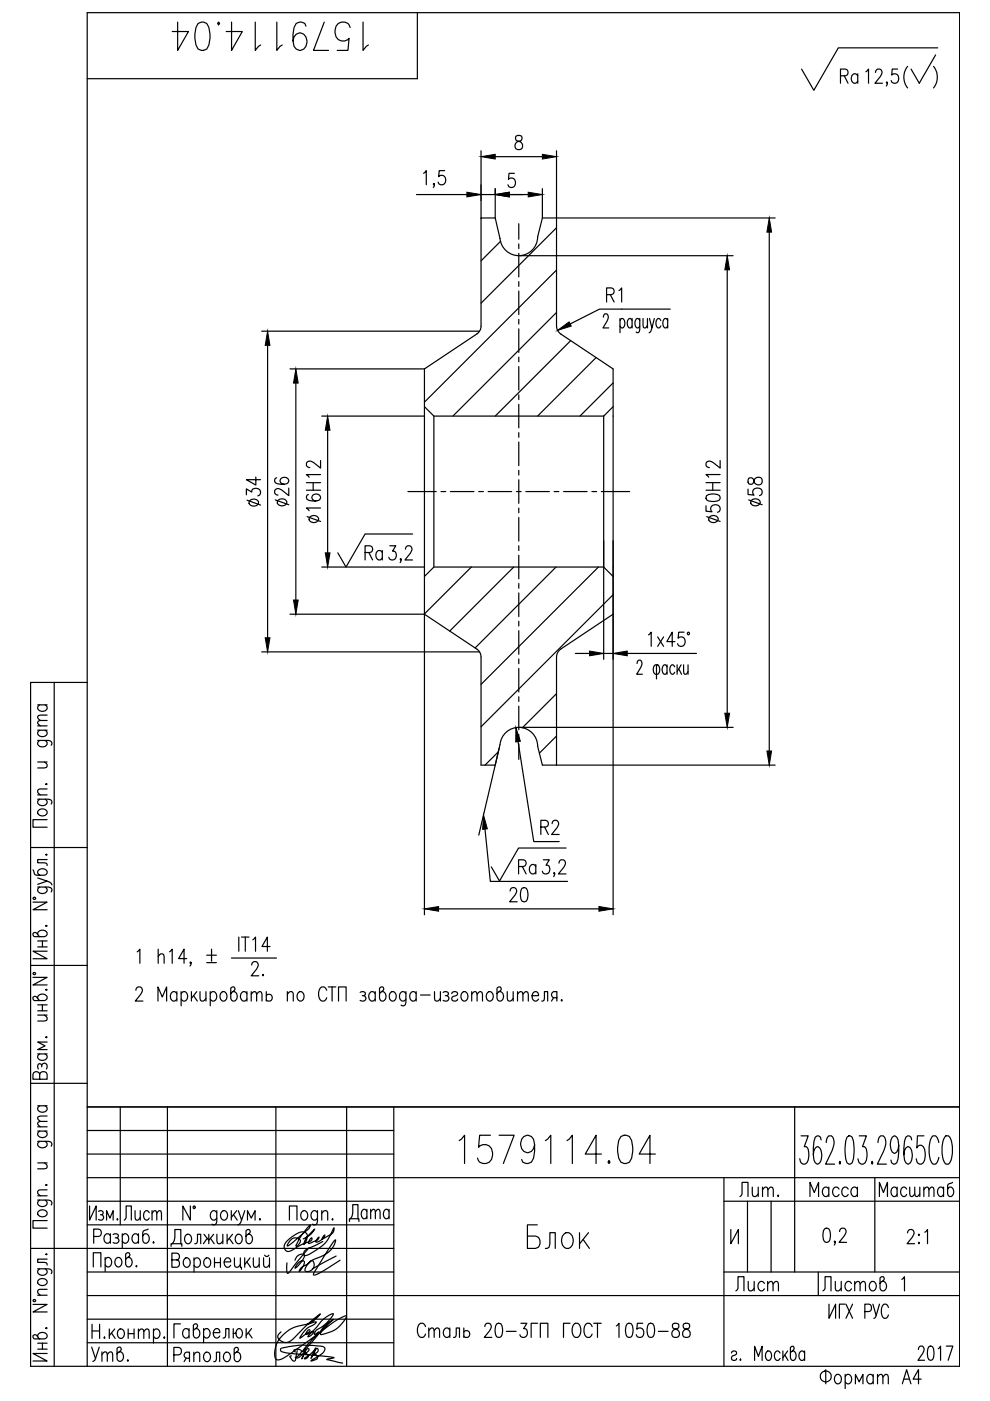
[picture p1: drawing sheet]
<svg xmlns="http://www.w3.org/2000/svg" width="210mm" height="297mm" viewBox="0 0 210 297" stroke-linecap="round" stroke-linejoin="round" font-family="sans-serif">
<defs><g id="words">
<g font-size="10.1">
<text x="35.3" y="12">1579114.04</text>
<text x="96" y="248">1579114.04</text>
</g>
<text font-size="8.8" x="110.4" y="266">Блок</text>
<text font-size="8.4" x="190.5" y="19.8">( )</text>
<g font-size="6.6">
<text x="177.1" y="19">Ra</text>
<text x="162.6" y="108.7" transform="rotate(-90 162.6 108.7)">58</text>
<text x="108.7" y="186.6">Ra</text>
<text x="155.6" y="255.1">Лит.</text>
<text x="170.4" y="255.1">Масса</text>
<text x="185.2" y="255.1">Масштаб</text>
<text x="25" y="260">Лист</text>
<text x="18.3" y="290">Утв.</text>
<text x="193.3" y="289.6">2017</text>
</g>
<g font-size="6.2">
<text x="56.1" y="108.7" transform="rotate(-90 56.1 108.7)">34</text>
<text x="62.1" y="108.7" transform="rotate(-90 62.1 108.7)">26</text>
<text x="68.8" y="112.2" transform="rotate(-90 68.8 112.2)">16H12</text>
<text x="153.5" y="112.2" transform="rotate(-90 153.5 112.2)">50H12</text>
<text x="76.2" y="119.9">Ra</text>
<text x="106.9" y="192.3">20</text>
<text x="56.8" y="208.1" transform="rotate(-90 56.8 208.1)">2.</text>
<text x="154.9" y="274.8">Лист</text>
<text x="173.2" y="274.8">Листов</text>
<text x="87.1" y="284.7">Сталь 20-3ГП ГОСТ 1050-88</text>
</g>
</g></defs>
<g fill="none" stroke="#000" stroke-width=".25">
<path d="M88.5 2.7v14h-70M185.6 15.4l.3-.6 .6-.2a.93 .93 0 0 1 .2 1.6l-1.2 1.4h1.6M198.8 10.1h-21.1l-5.1 9.1-2.6-4.6M203.5 2.7v287M89.8 36.8l.6-.6v3M92.1 39l-.1 .2-.1-.2 .1-.1a.62 .62 0 0 1-.1 .8M94.3 36.2h-1.2l-.1 1.3a.88 .88 0 0 1 1.1-.2 .88 .88 0 0 1 .4 1 .82 .82 0 0 1-.7 .9 .82 .82 0 0 1-.9-.6M102 32v14.3l.1-.1M105 33.2h10M109.1 36.8h-1.2l-.1 1.2a.87 .87 0 0 1 1.1-.1 .87 .87 0 0 1 .4 1 .82 .82 0 0 1-.7 .8 .82 .82 0 0 1-.9-.5M109.4 28.9a.67 .67 0 0 0 .3 1 .98 .98 0 0 1 1.1 .6 .98 .98 0 0 1-.6 1.2 .88 .88 0 0 1-1-.7 .88 .88 0 0 1 .7-1l.4-.1a.61 .61 0 0 0 .4-.7 .61 .61 0 0 0-.5-.5zM118 32v37.1"/>
<path d="M88.3 41.3h10.7M102 41.3h3M105 46.2h-3v22.9M105 46.2l1 4.3M105 40v6.2M106.1 51.2l-4.1 4.1M108 41.3h4M110 47.4v3.3M110 51.7v1M110 53.7v5M110 59.7v1M110.2 54.2h45.2"/>
<path d="M115 46.2l-1 4a4 4 0 0 1-3.8 4 4 4 0 0 1-4.2-3.7M115 46.2h49.3M115 40v6.2M118 48.3l-16 16M118 57.3l-28 28M154.2 57.2v94M163.1 49.2v110M55.5 70.2h46.2M56.7 73.2v62M61.5 78.2h28.5M90 78.2v115.7M102 69.1l-.3 1.2-.6 .5-11.1 7.4"/>
<path d="M110 61.7v5M110 67.7v1M110 69.7v5M110 75.7v1M110 77.7v5M118 66.2l-22 22M118 69.1l.3 1.2 .6 .5 11.1 7.4v115.7M121 72.2l-16 16M126.4 75.8l-12.4 12.4M127.9 67.2v-.1a.56 .56 0 0 1 .7-.6l.3 .3a1.34 1.34 0 0 1-.2 1.3l-.9 1.4h1.3M128.6 62.5h1a.73 .73 0 0 0 .6-.7 .73 .73 0 0 0-.6-.8h-1v3M129.4 62.5l.8 1.5"/>
<path d="M131.2 61.6l.6-.6v3M131.5 68l.3-.5h.2a1.35 1.35 0 0 1 0 2h-.2l-.3-.4M131.5 67.5v3M134 68l-.3-.5h-.3a1.35 1.35 0 0 0 0 2h.3l.3-.4M134 67.5v2M135.6 68l-.3-.5h-.2a1.35 1.35 0 0 0 0 2h.2l.3-.4M135.6 67.5v2.7l-.3 .3-.4-.1M136.3 67.5l.1 1.9 .5 .1 .4-.5M137.3 67.5v2M137.7 67.5l.5 2 .5-2M138.2 69.5l-.2 .6-.4 .4M140.1 68l-.3-.5h-.3a1.35 1.35 0 0 0 0 2h.3l.3-.4"/>
<path d="M141.6 68l-.4-.5h-.2a1.35 1.35 0 0 0 0 2h.2l.4-.4M141.6 67.5v2M142.1 65.5h-15l-6.2 3.2M62.7 81.2v46M68.2 88.2h21.8M69.5 91.2v26M90 86.2l2 2v32l-2 2M92 88.2h36M110 83.7v1M110 85.7v5M110 91.7v1M110 93.7v5"/>
<path d="M110 99.7v1M128 88.2v32l2 2M130 86.2l-2 2M130 81.2l-7 7M82.7 115.7h1.2l-.7 1.2a.9 .9 0 0 1 .8 1.2 .9 .9 0 0 1-1.5 .3l-.1-.3M85.1 118.6l-.2 .1v-.3a.64 .64 0 0 1-.1 .9M86 116.4l.2-.5 .7-.2a.94 .94 0 0 1 .1 1.6l-1.1 1.4h1.6M86.5 104.2h6M87.5 113.2h-10.1l-4 7-1.8-3M93.5 104.2h1M95.5 104.2h5M101.5 104.2h1"/>
<path d="M103.5 104.2h5M109.5 104.2h1M110 101.7v5M110 107.7v1M110 109.7v5M110 115.7v1M110 117.7v5M111.5 104.2h5M117.5 104.2h1M119.5 104.2h5M125.5 104.2h1M127.5 104.2h6"/>
<path d="M128 114.6v25.2M55.5 138.2h46.2M61.5 130.2h28.5l11.1 7.4 .7 .9 .2 .8v22.9h3M68.2 120.2h21.8M92 120.2h36M99.9 120.2l-9.9 10M108.9 120.2l-13.5 13.6M110 123.7v1M110 125.7v5M110 131.7v1M110 133.7v5M110 139.7v1"/>
<path d="M117.9 120.2l-17.2 17.2M122 138.5h3M126.9 120.2l-24.9 24.9M128 138.5h2M130 130.2l-11.1 7.4-.7 .9-.2 .8v22.9M130 126.1l-28 28M133 138.5h14.7M137.5 134.6l.6-.6v3M139.4 135l1.3 2M140.7 135l-1.3 2M143.1 136h-1.7l1.1-2v3M145 134h-1.1l-.1 1.3a.87 .87 0 0 1 1.1-.2 .87 .87 0 0 1 .4 1.1 .82 .82 0 0 1-.7 .8 .82 .82 0 0 1-.9-.5"/>
<path d="M145.8 134.1h.3v.4h-.3zM8 157l2.7 .1 .3 .3-.2 .6M8 154.8h2M8 153.9h2M8 149.4h2M8.4 157l-.4 .4a1 1 0 0 0 1 1 1 1 0 0 0 1-1l-.4-.4M8.4 154.8a.66 .66 0 0 0-.4 .6 .66 .66 0 0 0 .4 .7 .91 .91 0 0 0 1.1 0 .91 .91 0 0 0 .4-1.1l-.3-.2M8.4 149.4l-.4 .5a1 1 0 0 0 1 .9 1 1 0 0 0 1-.9l-.4-.5M10 152.8l-1.9 .1-.1 .4 .6 .6M10 151.6l-1.9 .1-.1 .5 .6 .6M11.5 144.7v145M18.5 144.7h-12v145h197"/>
<path d="M105.7 159.4l-2.9 2.8M109.8 157.2l3.4 21.2h5.4M110 141.7v5M110 147.7v1M110 149.7v5M110 155.7v1M110 157.7v3.3M110 154.2h45.4M118 147.1l-7.2 7.2M118 156l-3.6 3.7M135.1 140.7v-.2a.56 .56 0 0 1 .7-.5l.2 .2a1.29 1.29 0 0 1-.2 1.3l-.8 1.5h1.2M138.8 141.1l.1-.1h.5a1.35 1.35 0 0 1 0 2h-.5a1.4 1.4 0 0 1-.1-1.9z"/>
<path d="M139.2 141v3M141.4 141.4l-.3-.4h-.3a1.35 1.35 0 0 0 0 2h.3l.3-.5M141.4 141v2M143.1 141.4l-.4-.4h-.2a1.35 1.35 0 0 0 0 2h.2l.4-.5M143.6 141v2M143.9 141.8l.6 1.2M144.4 141l-.8 1.4M144.9 141l.1 1.8 .4 .2 .5-.6M145.9 141v2M6.5 179.7h12M8 169.4l2.7 .2 .3 .3-.2 .6M8 168.5h2"/>
<path d="M8 161.6h2M8.1 171.8a1.06 1.06 0 0 1 1.2-.3 1.06 1.06 0 0 1 .7 .9 1.06 1.06 0 0 1-1.1 .6 1.06 1.06 0 0 1-.9-.9zM8.4 169.4l-.4 .5a1 1 0 0 0 1 .9 1 1 0 0 0 1-.9l-.4-.5M9.4 161.6l.6 .5-.1 .6-1.9 .1M9.7 166.3l.2-.2 .1 .2zM10 173.8h-3v1.6h3M10 167.3l-1.9 .1-.1 .6 .6 .5M102.8 175.8l1.2 11.1h16.3M114.7 175.4h1a.73 .73 0 0 0 .6-.8 .73 .73 0 0 0-.6-.7h-1v3M115.5 175.4l.8 1.5M117.1 174.6l.2-.5 .7-.2a.94 .94 0 0 1 .1 1.6l-1.1 1.4h1.6M120 179.8h-10l-4.1 7-1.7-3"/>
<path d="M164.3 162.2h-49.3l-1-4a4 4 0 0 0-3.8-4 4 4 0 0 0-4.2 3.7l-4.5 19.2M7 191.3h3l-3 1.6h3M7 184.4l.4 1 2 .2a.65 .65 0 0 0 .6-.6 .65 .65 0 0 0-.4-.7 1.01 1.01 0 0 0-1.6 .8l.4 .5M7.1 190.3h.4v.3h-.4zM8 198.1a1 1 0 0 1 1-.9 1 1 0 0 1 1 .9l-.6 .5h-2.1l-.3-.4v-.3l.4-.2 .3 .1 .7 .8M8 188.1l2.7 .1 .3 .3-.2 .6M8 186.1l2 .7-2 .7M8 199.5h2M8.4 188.1l-.4 .4a1 1 0 0 0 1 1 1 1 0 0 0 1-1l-.4-.4M9 199.5v1.3M9.7 196.3l.2-.1 .1 .1zM9.7 181.2l.2-.1 .1 .1-.1 .1z"/>
<path d="M10 186.8l.8 .5 .2 .3M10 182.2h-2v.7l1.9 .1 .1 .5M50.6 198.7v3M51.2 198.7h1.6M52 198.7v3M53.6 199.2l.6-.5v3M93 192.7h34M117.6 185.2l-.1 .1v-.3a.64 .64 0 0 1-.1 .9M118.5 183l.2-.6 .7-.1a.93 .93 0 0 1 .1 1.6l-1.1 1.4h1.6M6.5 204.7h12M7 207.2h3l-3 1.6h3M7.1 206.3h.4v.3h-.4z"/>
<path d="M8 211.7a1 1 0 0 1 1-.9 1 1 0 0 1 1 .9l-.6 .4h-2.1l-.3-.3v-.3l.4-.3 .3 .1 .7 .8M8 200.8h2M8 215.2h2M8 213h2M8 214.3h2M9 213v1.3M9.4 215.2l.6 .6-.2 .6-1.8 .1M9.7 219.9l.1-.1 .2 .1-.2 .1zM9.7 209.9l.1-.2 .2 .2-.2 .1zM10 201.7h-3l3 1.6h-3M28.8 210l.2-.6 .7-.1a.93 .93 0 0 1 .1 1.5l-1.1 1.4h1.6M29.1 201.8l.6-.6v3"/>
<path d="M33.5 212.2v-2.9l.9 2.1 .9-2.1v2.9M33.5 202.8l.6-.6 .6 .2 .1 1.8M33.5 201.2v3M35.9 201.8l.6-.6v3M37.5 210.7l-.5-.5a1 1 0 0 0-.9 1 1 1 0 0 0 .9 1l.5-.4M37.5 210.2v2M38.4 210.7l.2-.3a.8 .8 0 0 1 1 .1 .8 .8 0 0 1 .2 .9 .8 .8 0 0 1-.9 .8l-.5-.4M38.4 210.2v3.1M39.6 203.2h-1.7l1.1-2v3M40.5 204.1l-.1 .1-.1-.1 .1-.2a.62 .62 0 0 1-.1 .9M40.6 210.2v2M41 211.1l.8 1.1"/>
<path d="M41.7 210.2l-1.1 1.5M42.4 210.2l.1 1.9 .6 .1 .6-.5M43.7 210.2v2M43.8 202.5h2.1M43.8 204.1h2.1M44.6 210.7l.2-.3a.8 .8 0 0 1 .9 .1 .8 .8 0 0 1 .3 .9 .8 .8 0 0 1-1 .8l-.4-.4M44.6 210.2v3.1M44.9 201.2v2.6M47 210.4a.8 .8 0 0 1 .9 .1 .8 .8 0 0 1 .2 .9 .8 .8 0 0 1-.9 .8 1.18 1.18 0 0 1-.2-1.8zM49.1 203.1h9.5M49.4 210.2a1 1 0 0 1 .9 1 1 1 0 0 1-.9 1l-.5-.5v-2.2l.4-.2h.3l.2 .4-.1 .3-.8 .7M52.4 210.7l-.5-.5a1 1 0 0 0-.9 1 1 1 0 0 0 .9 1l.5-.4"/>
<path d="M52.4 210.2v2M53.3 210.8l.5-.6 .5 .2 .1 1.8M53.3 210.2v2M54.4 210.8l.6-.6 .4 .2 .2 1.8M56.5 211.1a.73 .73 0 0 1 1.1 0 .73 .73 0 0 1-.3 1.1h-.5l-.3-.2M56.5 210.2v2M57.3 200.7h-1.8l1.2-2v3M60.9 210.8l.6-.6 .6 .2 .1 1.8M60.9 210.2v2M63.3 210.4l.3-.2a1 1 0 0 1 .9 1 1 1 0 0 1-.9 1 1.18 1.18 0 0 1-.3-1.8zM69.3 210a.8 .8 0 0 0-.8-.8 .8 .8 0 0 0-.8 .8 1.88 1.88 0 0 0 .5 2.2 .84 .84 0 0 0 1.1-.7M69.6 209.3h1.6"/>
<path d="M70.4 209.3v2.9M71.8 212.2v-2.9h1.6v2.9M76.3 210.4a.71 .71 0 0 1 1.2 .3l-.1 .3-.6 .1M77.2 211.1a.59 .59 0 0 1 .4 .6 .59 .59 0 0 1-.4 .5l-.9-.1M79.6 210.7l-.5-.5a1 1 0 0 0-.9 1 1 1 0 0 0 .9 1l.5-.4M79.6 210.2v2M80.9 210.2a1 1 0 0 1 1 1 1 1 0 0 1-1 1l-.4-.5v-2.2l.3-.2h.4l.2 .4-.1 .3-.8 .7M82.9 210.4a.8 .8 0 0 1 .9 .1 .8 .8 0 0 1 .2 .9 .8 .8 0 0 1-.9 .8 1.18 1.18 0 0 1-.2-1.8zM86.1 210.7l-.5-.5a1 1 0 0 0-.9 1 1 1 0 0 0 .9 1l.5-.4M86.1 210.2l-.2 2.8-.3 .3-.6-.2M88.2 210.7a.66 .66 0 0 0-.6-.5 .66 .66 0 0 0-.6 .5 .91 .91 0 0 0-.1 1.1 .91 .91 0 0 0 1.1 .3l.2-.3M88.2 210.2v2"/>
<path d="M89.2 211h2M92.1 210.2l.1 1.9 .6 .1 .6-.5M93.4 210.2v2M93.9 210.4a.71 .71 0 0 1 1.2 .3l-.1 .3-.6 .1M94.8 211.1a.59 .59 0 0 1 .4 .6 .59 .59 0 0 1-.4 .5l-.9-.1M95.8 210.7a.66 .66 0 0 1 .6-.5 .66 .66 0 0 1 .6 .5l-.1 .3-.8 .3a.55 .55 0 0 0-.2 .8 .73 .73 0 0 0 1.1-.3M98.1 210.4a.8 .8 0 0 1 .9 .1 .8 .8 0 0 1 .2 .9 .8 .8 0 0 1-.9 .8 1.18 1.18 0 0 1-.2-1.8zM100 210.8l.6-.6 .4 .2 .2 1.8M100 210.2v2M101.2 210.8l.5-.6 .5 .2 .1 1.8M103.4 210.4l.3-.2a1 1 0 0 1 .9 1 1 1 0 0 1-.9 1 1.17 1.17 0 0 1-.3-1.8zM105.8 210.2a1 1 0 0 1 1 1 1 1 0 0 1-1 1l-.4-.5v-2.2l.3-.2h.4l.2 .4-.1 .3-.8 .7"/>
<path d="M107.5 210.2l.2 1.9 .5 .1 .6-.5M108.8 210.2v2M109.7 210.8l.6-.6 .5 .2 .1 1.8M109.7 210.2v2M110.9 210.8l.5-.6 .5 .2 .1 1.8M112.8 211.1h1.4a.67 .67 0 0 0-.4-.8 .67 .67 0 0 0-.9 .4 1 1 0 0 0 .8 1.5l.5-.4M114.9 212.2l.4-.1 .1-1.9h.7v2M117.4 211.5l-.5 .7M118.1 211.5h-.7l-.3-.1a.67 .67 0 0 1 .3-1.2h.7v2M119.1 212l.1 .1-.1 .1-.1-.1zM6.5 229.7h12M8 239.8h2"/>
<path d="M8 238.9h2M8 234.4h2M8 223.5h2M8.4 227.8a.73 .73 0 0 0-.7-.6 .73 .73 0 0 0-.7 .6v1h3v-1a.82 .82 0 0 0-.8-.6 .82 .82 0 0 0-.8 .6v1M8.4 223.5a.67 .67 0 0 0-.4 .6 .67 .67 0 0 0 .4 .6 .91 .91 0 0 0 1.1 .1 .91 .91 0 0 0 .3-1.1l-.2-.2M8.4 239.8l-.4 .5a1 1 0 0 0 1 .9 1 1 0 0 0 1-.9l-.4-.5M8.4 234.4a.66 .66 0 0 0-.4 .7 .66 .66 0 0 0 .4 .6 .91 .91 0 0 0 1.1 0 .91 .91 0 0 0 .4-1l-.3-.3M8.8 225.9a.58 .58 0 0 1 .6-.5 .58 .58 0 0 1 .6 .5l-.2 .7M8.8 226.2v-.3l-.4-.4a.73 .73 0 0 0-.3 1.1M10 237.8l-1.9 .1-.1 .4 .6 .6M10 236.6l-1.9 .1-.1 .5 .6 .6M10 220.9h-2l1.6 .8-1.6 .8h2"/>
<path d="M18.5 234.7h185M18.5 239.7h65M25.5 234.7v25M35.5 234.7v55M58.5 234.7v55M73.5 234.7v55M83.5 234.7v55M168.5 234.7v35M8 254.4l2.7 .2a.58 .58 0 0 1 .1 .9M8 242l2.7 .1a.58 .58 0 0 1 .1 .9M8 253.5h2M8 246.6h2"/>
<path d="M8.1 256.8a1.06 1.06 0 0 1 1.1-.3 1.06 1.06 0 0 1 .8 .9 1.06 1.06 0 0 1-1.1 .6 1.06 1.06 0 0 1-.9-.9zM8.4 254.4l-.1 .2a.58 .58 0 0 0-.2 .9 1.06 1.06 0 0 0 1.1 .3 1.06 1.06 0 0 0 .8-.9l-.4-.5M8.4 242l-.1 .1a.58 .58 0 0 0-.2 .9 1.06 1.06 0 0 0 1.1 .3 1.06 1.06 0 0 0 .8-.8l-.4-.5M9.4 246.6l.6 .5-.1 .6-1.9 .1M9.7 251.2l.2-.1 .1 .1-.1 .2zM10 258.8h-3v1.6h3M10 252.3l-1.9 .1-.1 .6 .6 .5M18.5 249.7h185M18.5 259.7h65M18.5 254.7h65M18.5 244.7h65M19 255.7v3l1.4-3v3"/>
<path d="M20.9 256.8a.59 .59 0 0 1 1 .3l-.1 .3-.5 .1M21.6 257.5a.61 .61 0 0 1 .4 .6 .61 .61 0 0 1-.4 .6l-.7-.2M22.6 258.7v-2l.7 1.6 .7-1.6v2M40.4 255.7v3l-1.6-3v3M41 255.8h.3v.4h-.3zM46 257.1l-.5-.4a1 1 0 0 0-.9 1 1 1 0 0 0 .9 1l.5-.4M46 256.7l-.2 2.7-.3 .3-.6-.2M47.1 256.8l.2-.1a1 1 0 0 1 1 1 1 1 0 0 1-1 1 1.17 1.17 0 0 1-.2-1.9zM49 256.7v2M49.5 257.5l.8 1.2M50.2 256.7l-1.2 1.4M50.5 256.7l.7 2 .7-2"/>
<path d="M51.2 258.7l-.2 .6-.6 .4M52.5 258.7v-2l.8 1.6 .8-1.6v2M55.1 258.4l.1 .1-.1 .2-.1-.2zM61.4 258.7v-3h1.6v3M64.1 256.8a.8 .8 0 0 1 .9 .1 .8 .8 0 0 1 .2 .9 .8 .8 0 0 1-.9 .9 1.18 1.18 0 0 1-.2-1.9zM67.3 257.1l-.1-.1a.58 .58 0 0 0-.9-.2 1.06 1.06 0 0 0-.3 1.1 1.06 1.06 0 0 0 .8 .8l.5-.4M67.3 256.7l-.1 2.7a.58 .58 0 0 1-.9 .1M68.2 257.3l.6-.6 .6 .1 .1 1.9M68.2 256.7v2M70.5 258.4l.1 .1-.1 .2-.1-.2zM74.1 259v-.6h2v.6M74.3 258.4a3.4 3.4 0 0 0 .5-3h1.1v3"/>
<path d="M77.8 256.8l-.4-.4a1.02 1.02 0 0 0-.6 1.7l.3 .3h.3l.4-.4M77.8 256.4v2M78.6 257l.5-.6 .4 .1 .1 1.9M78.6 256.4v2M79.6 257l.5-.6 .4 .1 .1 1.9M82.5 256.8l-.4-.4a1.02 1.02 0 0 0-.8 .7 1.02 1.02 0 0 0 .2 1l.3 .3h.3l.4-.4M82.5 256.4v2M153.5 254.7h50M153.5 249.7v40M158.5 254.7v15M163.5 254.7v15M169.8 240.8h1.6l-.9 2.3h.4a3.2 3.2 0 0 1 .2 3.4l-.4 .3h-.4l-.5-.3-.2-.8"/>
<path d="M174.1 241.7l-.1-.6-.5-.3-.6 .3a10.6 10.6 0 0 0-.3 4.9l.3 .5 .5 .3a2.35 2.35 0 0 0 .7-2.8l-.3-.6-.5-.3-.4 .3-.3 .6-.2 .8M175.2 242.2a1.7 1.7 0 0 1 .5-1.4h.6a1.98 1.98 0 0 1 .4 2.3l-1.7 3.7h2M178.1 246.2l.1 .3-.1 .3-.2-.3zM179.6 241.1l.4-.3 .7 .3a8.9 8.9 0 0 1 0 5.4l-.4 .3-.7-.3a8.9 8.9 0 0 1 0-5.4zM182.2 240.8h1.5l-.8 2.3h.4a3.2 3.2 0 0 1 .1 3.4l-.4 .3h-.4l-.4-.3-.3-.8M184.9 246.2l.2 .3-.2 .3-.1-.3zM185.5 249.7v20M186.2 242.2a1.7 1.7 0 0 1 .5-1.4h.6a1.98 1.98 0 0 1 .4 2.3l-1.7 3.7h1.9M190.6 242.8l-.5 1.4-.5 .3a2.35 2.35 0 0 1-.7-2.8l.3-.6 .4-.3 .5 .3a8 8 0 0 1 0 5.4l-.6 .3-.5-.3-.1-.5M193.3 241.7l-.1-.6-.5-.3-.6 .3a10.6 10.6 0 0 0-.3 4.9l.3 .5 .5 .3a2.35 2.35 0 0 0 .7-2.8l-.3-.6-.5-.3-.4 .3-.3 .6-.2 .8M195.9 240.8h-1.4l-.1 2.6 .5-.6h.4a2.22 2.22 0 0 1 .9 2.3l-.2 .9-.2 .5-.5 .3h-.4l-.4-.3-.2-.8M199.1 242.2l-.2-.5a.98 .98 0 0 0-1.1-.9 5.7 5.7 0 0 0 0 6 1.22 1.22 0 0 0 1.3-1.4"/>
<path d="M200.6 240.8a1.22 1.22 0 0 1 1.2 1.4 5.3 5.3 0 0 1-.7 4.6 1.22 1.22 0 0 1-1.2-1.4 5.3 5.3 0 0 1 .7-4.6zM6.5 264.7h77M7 276.6h3l-3 1.6h3M7.1 275.6h.4v.3h-.4zM8 269l2.7 .1 .3 .4-.2 .5M8 274.6h2M8.1 271.4a1.06 1.06 0 0 1 1.1-.3 1.06 1.06 0 0 1 .8 .9 1.06 1.06 0 0 1-1.1 .6 1.06 1.06 0 0 1-.9-1zM8.4 269l-.4 .5a1 1 0 0 0 1 .9 1 1 0 0 0 1-.9l-.4-.5M9.7 265.9l.2-.1 .1 .1zM10 273.4l-1.9 .1-.1 .5 .6 .6M10 267h-2v.6l1.9 .2 .1 .4M18.5 274.7h185"/>
<path d="M18.5 269.7h65M18.5 279.7h65M19.8 268.6v-3h1.6v3M19.9 262.2h1a.81 .81 0 0 0 .6-.8 .81 .81 0 0 0-.6-.8h-1v3M22.3 267a.67 .67 0 0 1 .6-.4 .67 .67 0 0 1 .7 .4 1.01 1.01 0 0 1-.8 1.6l-.5-.4M22.3 266.6v3M23.4 262l-.4-.4a1 1 0 0 0-1 1 1 1 0 0 0 1 1l.4-.4M23.4 261.6v2M24 261.7a.71 .71 0 0 1 1.1 .3l-.3 .4h-.4M24.7 266.7a.64 .64 0 0 1 1 .3 1.01 1.01 0 0 1-.8 1.6 1.18 1.18 0 0 1-.2-1.9zM24.8 262.4a.59 .59 0 0 1 .4 .6 .59 .59 0 0 1-.4 .6l-.8-.2M25.9 262a.66 .66 0 0 1 .7-.4 .66 .66 0 0 1 .6 .4 1 1 0 0 1-.8 1.6l-.5-.4"/>
<path d="M25.9 261.6v3M27.1 266.6a1 1 0 0 1 .9 1 1 1 0 0 1-.9 1l-.5-.6v-2.1l.4-.3h.3l.3 .4-.2 .3-.8 .7M28.9 268.3l.1 .2-.1 .1-.1-.1zM29.4 262l-.3-.3a.8 .8 0 0 0-.9 .1 .8 .8 0 0 0-.2 .9l.3 .7a.65 .65 0 0 0 1.1-.2M29.4 261.6v2M31.4 260.6l-1 .4-.1 2a.65 .65 0 0 0 .5 .6 .65 .65 0 0 0 .7-.4 1.01 1.01 0 0 0-.8-1.6l-.4 .4M32.6 263.3l.1 .1-.1 .2-.2-.2zM36.3 264.3v-.6h2.3v.6M36.4 267.1h1.1a.81 .81 0 0 1 .6 .8 .81 .81 0 0 1-.6 .8h-1.1v-3h1.1a.73 .73 0 0 1 .6 .7 .73 .73 0 0 1-.6 .7M36.5 263.7a3.1 3.1 0 0 0 .6-3h1.2v3M39.2 266.8a.8 .8 0 0 1 .9 .1 .8 .8 0 0 1 .2 .9 .8 .8 0 0 1-.9 .9 1.18 1.18 0 0 1-.2-1.9zM39.5 261.8a.64 .64 0 0 1 1 .3 1.01 1.01 0 0 1-.8 1.6 1.18 1.18 0 0 1-.2-1.9z"/>
<path d="M41.1 267.1a.66 .66 0 0 1 .7-.4 .66 .66 0 0 1 .6 .4 .99 .99 0 0 1-.8 1.6l-.5-.4M41.1 266.7v3M41.3 263.7l.5-.2 .1-1.8h.7v2M43.2 261.7l1.1 1.3 1-1.3M43.5 266.8l.3-.1a1 1 0 0 1 .9 1 1 1 0 0 1-.9 1 1.17 1.17 0 0 1-.3-1.9zM43.9 262.5l-.8 1.2M44.3 261.7v2M44.6 262.5l.8 1.2M45.5 267.7h1.2M45.5 266.7v2M46 261.7l.1 1.8 .6 .2 .5-.6M46.7 266.7v2"/>
<path d="M47.2 261.7v2M47.5 267.5h1.4a.67 .67 0 0 0-.4-.8 .67 .67 0 0 0-.9 .4 .99 .99 0 0 0 .9 1.6l.4-.4M48.2 261.7v2M48.6 262.5l.8 1.2M49.3 261.7l-1.1 1.4M49.7 266.7l.1 1.8 .6 .2 .6-.6M50.2 261.8a.64 .64 0 0 1 1 .3 1.01 1.01 0 0 1-.8 1.6 1.18 1.18 0 0 1-.2-1.9zM51 266.7v2h.2v.4M51.9 266.7v2M52.3 267.5l.8 1.2M52.6 261.7a1 1 0 0 1 .9 1 1 1 0 0 1-.9 1l-.4-.6v-2.1l.3-.3h.3l.3 .4-.1 .3-.8 .7M53 266.7l-1.1 1.4"/>
<path d="M53.7 266.7l.1 1.8 .6 .2 .6-.6M55 266.7v2M55.9 266.7l.1 1.8 .6 .2 .5-.6M56.1 266.1a.5 .5 0 0 0 .5 .3 .5 .5 0 0 0 .4-.3M57.1 266.7v2M61.7 262.8a1.2 1.2 0 0 1 2 .4l-.5 .9-.4 .2a9.6 9.6 0 0 1 2.4-4l.6-.6-.4 .9-3.6 3-.9 .6 .2-.5zM62.5 267.2a1.49 1.49 0 0 1 2-1.2 4.3 4.3 0 0 1-1.9 2.9 2 2 0 0 1 1.8-1.5h.1a2.84 2.84 0 0 1-1.1 2.2l.5-.9 1.2-.6 .6-.6a.45 .45 0 0 1 .5-.2 .45 .45 0 0 1 .4 .5 1.34 1.34 0 0 1-.4 1.4 1.34 1.34 0 0 1-1.5 .2 3.2 3.2 0 0 1 2.1-2.5 5.7 5.7 0 0 0 4.3-3.7v-.3l-1.4 1.9-3.1 5-.1 .3 .1 .2a9.1 9.1 0 0 0 3.5-1.8l2-1.3M64.3 262.7a4.6 4.6 0 0 0 2.4-2.1l-.2 .2a5.1 5.1 0 0 0-2.1 3 2.39 2.39 0 0 0 .7-2v-.1a1.42 1.42 0 0 0-2.1-.2l-1 .7a2.94 2.94 0 0 0-1.7 2.2 .94 .94 0 0 0 .5 .9 .94 .94 0 0 0 1-.2l2.1-1.2 1.9-.7 .3-.4v-.3l-.4 .2-.3 .7a.2 .2 0 0 0 .1 .3 .2 .2 0 0 0 .3-.1l1.5-.7 .3-.6-.2 .2a.57 .57 0 0 0-.4 .9 2.24 2.24 0 0 0 1.9-1.6l-.6 .9 1.3-.7a1.43 1.43 0 0 0 1.2-1.7l-.1 .1a9 9 0 0 1-6.2 5.8l-.1-.2a1.42 1.42 0 0 1 1.3-1.4l2.8-1.4M65.5 264.5l-4.5 5.5-.2-.4v-1.8M71.3 266.3l-5.1 2.7M153.5 269.7h50M155 260.7v3l1.5-3v3"/>
<path d="M174.8 260.5l.6-.1a1.46 1.46 0 0 1 .7 1.7l-.4 1.2-.5 .1a1.48 1.48 0 0 1-.7-1.7zM175.8 276.5v3l1.4-3v3M177.1 263.3l-.1 .1-.1-.1 .1-.2a.63 .63 0 0 1-.1 .9M178 261.1l.2-.6 .7-.1a.94 .94 0 0 1 .1 1.6l-1.1 1.4h1.6M179.2 276.5h-1.2v3M179.4 276.5l1.4 3M180.8 276.5l-1.4 3M183.4 278.1h.9a.85 .85 0 0 0 .5-.8 .85 .85 0 0 0-.5-.8h-.9v3M185.1 276.5l.7 2.4M186.5 276.5l-.8 2.7-.4 .3M188.4 277.2a.7 .7 0 0 0-.7-.7 .7 .7 0 0 0-.7 .7 2.04 2.04 0 0 0 .5 2.3 .75 .75 0 0 0 .9-.7M191.2 271.3l.6-.6v3"/>
<path d="M192.4 261.4l.3-.6 .6-.1a.94 .94 0 0 1 .2 1.6l-1.2 1.4h1.6M194.8 261.7l.1 .1-.1 .2-.1-.2zM194.8 263.4l.1 .1-.1 .2-.1-.2zM196.1 261.3l.6-.6v3M8 283.4a1 1 0 0 1 1-.9 1 1 0 0 1 1 .9l-.6 .5h-2.1l-.3-.4v-.3l.4-.2 .3 .1 .7 .8M8 284.8h2M8 286h2M9 284.8v1.2M9.7 281.6l.2-.1 .1 .1-.1 .1zM10 287h-3l3 1.6h-3M18.5 289.7v-287h185v287M18.5 284.7h65"/>
<path d="M19.5 280.8v3M19.5 282.2h1.6M21.1 280.8v3M23.2 281.8v2M24.3 281.8l-1.1 1.4M25.2 281.9a.64 .64 0 0 1 1.1 .3 1.01 1.01 0 0 1-.8 1.6 1.19 1.19 0 0 1-.3-1.9zM27.2 281.8v2M28.4 281.8v2M29.3 282.3l.6-.5 .5 .1 .1 1.9M29.3 281.8v2M30.5 282.3l.6-.5 .4 .1 .1 1.9M32.5 282.2a.67 .67 0 0 1 .7-.5 .67 .67 0 0 1 .6 .5 1.01 1.01 0 0 1-.8 1.6l-.5-.5"/>
<path d="M32.5 281.8v3M34.8 283.5l.1 .1-.1 .2-.1-.2zM36.9 287.3h1a.82 .82 0 0 0 .6-.8 .82 .82 0 0 0-.6-.8h-1v3M38.3 280.7h-1.4v3M39.5 288l-.5 .7M40.1 282.1a.66 .66 0 0 0-.6-.4 .66 .66 0 0 0-.7 .4 .91 .91 0 0 0 0 1.1 .91 .91 0 0 0 1.1 .3l.2-.2M40.1 281.7v2M40.2 288l-.9-.2a.67 .67 0 0 1 .2-1.1h.7v2M41.1 287.3l.6-.6 .5 .1 .1 1.9M41.1 286.7v2M41.5 281.7a1 1 0 0 1 .9 1 1 1 0 0 1-.9 1l-.5-.6v-2.1l.3-.3h.4l.2 .4-.1 .3-.8 .7M43.2 282.1a.67 .67 0 0 1 .6-.4 .67 .67 0 0 1 .6 .4 .99 .99 0 0 1-.8 1.6l-.4-.4"/>
<path d="M43.2 281.7v3M43.5 286.8a.64 .64 0 0 1 1 .3 1.01 1.01 0 0 1-.8 1.6 1.19 1.19 0 0 1-.2-1.9zM45.2 282.6h1.4a.67 .67 0 0 0-.4-.9 .67 .67 0 0 0-.9 .4 .99 .99 0 0 0 .8 1.6l.5-.4M45.3 288.7l.5-.2 .1-1.8h.7v2M47.3 283.7l.4-.2 .2-1.8h.6v2M47.7 286.8a.64 .64 0 0 1 1 .3 1.01 1.01 0 0 1-.8 1.6 1.18 1.18 0 0 1-.2-1.9zM49.5 282.7h.5a.88 .88 0 0 1 .8-1 1.07 1.07 0 0 1 .6 1.1 1.07 1.07 0 0 1-.8 .9 .99 .99 0 0 1-.6-1M49.5 281.7v2M50.1 286.7a1 1 0 0 1 .9 1 1 1 0 0 1-.9 1l-.4-.6v-2.1l.3-.3h.3l.3 .4-.1 .3-.8 .7M52.2 281.7v2M52.7 282.6l.8 1.1M53.3 281.7l-1.1 1.4"/>
<path d="M62.6 286.6l-.3-.3a1.04 1.04 0 0 1 1.6 .3l-.4 .7-.9 .5 .1 .1a2.79 2.79 0 0 0 2.1-1.6v-.2l-.8 2 .3-.6a1.91 1.91 0 0 1 1.1-1.6l.1 .1a.52 .52 0 0 1-.5 .8l-.3 .1a.61 .61 0 0 1 .6 .7 .61 .61 0 0 1-.8 .5v-.1a6.8 6.8 0 0 0 2.4-2.2l-1 2.2 1.1-1.9a.32 .32 0 0 1 .5-.1 .32 .32 0 0 1-.1 .5l-.5 .4-.5 .1 .6 .2 .2 .2a.54 .54 0 0 1 .1 .7 .54 .54 0 0 1-.6 .2l-.8 .3 2.2-1.5 .7-.7a.67 .67 0 0 0-.1-.8 .67 .67 0 0 0-.7-.2 19.4 19.4 0 0 0-8.5 .6 .52 .52 0 0 0 .5 .7l1.7 .3 8.9 .8 .2 .1-1.5 .3 3.4 .8M63 286.4l-.3 1.5a.53 .53 0 0 1-.3 .7l-.4-.2-.5-.7 .3-.2M65.2 280.8l1.8-.5-.3 .4a5.7 5.7 0 0 0-3.1 3l1.8-1.2a.3 .3 0 0 0 .3-.3 .3 .3 0 0 0-.3-.3 .3 .3 0 0 0-.3 .3l-.2 .5 .1 .2 1.5-.6a1.44 1.44 0 0 1-1.2 1.1l1.5-1.7a7.2 7.2 0 0 1 3.8-3.2l.1 .1a9.2 9.2 0 0 1-3.7 3.5l-.3 .8 .9-.5-2.4 2.7-1.1 1.5 1.4-1.3 2-2.4a8.4 8.4 0 0 1 3.1-3.1v.1a8.7 8.7 0 0 0-2.7 2.9l.1 .1a6.1 6.1 0 0 0 5.4-3.9 10.7 10.7 0 0 0-4.1 2.4l-7.6 5.5-2.1 1.3a.9 .9 0 0 1-1 0 .9 .9 0 0 1-.4-1 6.7 6.7 0 0 1 6.2-6.3 5.7 5.7 0 0 0 3.5-2.3h-.1a45.2 45.2 0 0 0-6 5.6 1.76 1.76 0 0 1-2.9-1l.7-.8M155.1 286.9a.56 .56 0 0 1 .5-.5 .56 .56 0 0 1 .6 .5l-.1 .3a1.17 1.17 0 0 0-1 .7v.1a.56 .56 0 0 0 .5 .5 .56 .56 0 0 0 .6-.5M157 288.1v.3zM160 288.4v-3l.8 2.2 .8-2.2v3M162.6 286.6l.2-.2a1.05 1.05 0 0 1 .8 .8 1.05 1.05 0 0 1-.3 1.1l-.5 .1a1.28 1.28 0 0 1-.2-1.8zM165.4 286.9l-.4-.5a1.05 1.05 0 0 0-.9 .8 1.05 1.05 0 0 0 .4 1.1l.5 .1 .4-.4M166 286.4v2M166.4 287.3l.7 1.1M167 286.4l-1 1.5M168 286.4a1.05 1.05 0 0 1 .8 .8 1.05 1.05 0 0 1-.3 1.1l-.2 .1a.59 .59 0 0 1-.7-.5v-2.2l.3-.3 .4 .2a.74 .74 0 0 1-.5 1l-.2 .3"/>
<path d="M170.6 286.9l-.4-.5a1.03 1.03 0 0 0-.6 1.7l.3 .3h.3l.4-.4M170.6 286.4v2M175.1 290.4v3M177.2 291.5l.3-.1a1 1 0 0 1 .9 1 1 1 0 0 1-.9 1 1.18 1.18 0 0 1-.3-1.9zM179.2 291.8l.5-.4a1 1 0 0 1 .9 1 1 1 0 0 1-.9 1l-.5-.4M179.2 291.4v3M181.4 293.4v-2l.8 1.6 .8-1.6v2M185.1 291.8a.66 .66 0 0 0-.6-.4 .66 .66 0 0 0-.6 .4 .91 .91 0 0 0-.1 1.1 .91 .91 0 0 0 1.1 .4l.2-.3M185.1 291.4v2M186.1 292l.5-.6 .5 .1 .1 1.9M186.1 291.4v2M187.2 292l.6-.6 .4 .1 .1 1.9"/>
<path d="M191.3 293.4l.9-3 .9 3M191.7 292.4h1.1M195.3 292.4h-1.7l1.1-2v3"/>
<circle cx="175.1" cy="291.8" r="1.17"/>
</g>
<g fill="#000" stroke="#000" stroke-width=".21">
<path d="M102 33.2l3-.5v1zM115 32.7l3 .5-3 .5zM99 40.8l3 .5-3 .4zM105 41.3l3-.5v.9zM112 40.8l3 .5-3 .4zM154.2 54.2l.5 3h-1zM163.1 46.2l.5 3h-1zM56.7 70.2l.5 3h-1zM118.2 70l2.5-1.8 .4 .9zM62.7 78.2l.5 3h-1zM69.5 88.2l.5 3h-1zM69 117.2h1l-.5 3z"/>
<path d="M56.2 135.2h1l-.5 3zM62.2 127.2h1l-.5 3zM125 138l3 .5-3 .5zM130 138.5l3-.5v1zM109.4 154.3l.9 2.9-1 .1zM153.7 151.2h1l-.5 3zM162.6 159.2h1l-.5 3zM102.5 172.8l.8 2.9-1 .1zM90 192.7l3-.5v1zM127 192.2l3 .5-3 .5z"/>
</g>
<use href="#words"/>
</svg>
